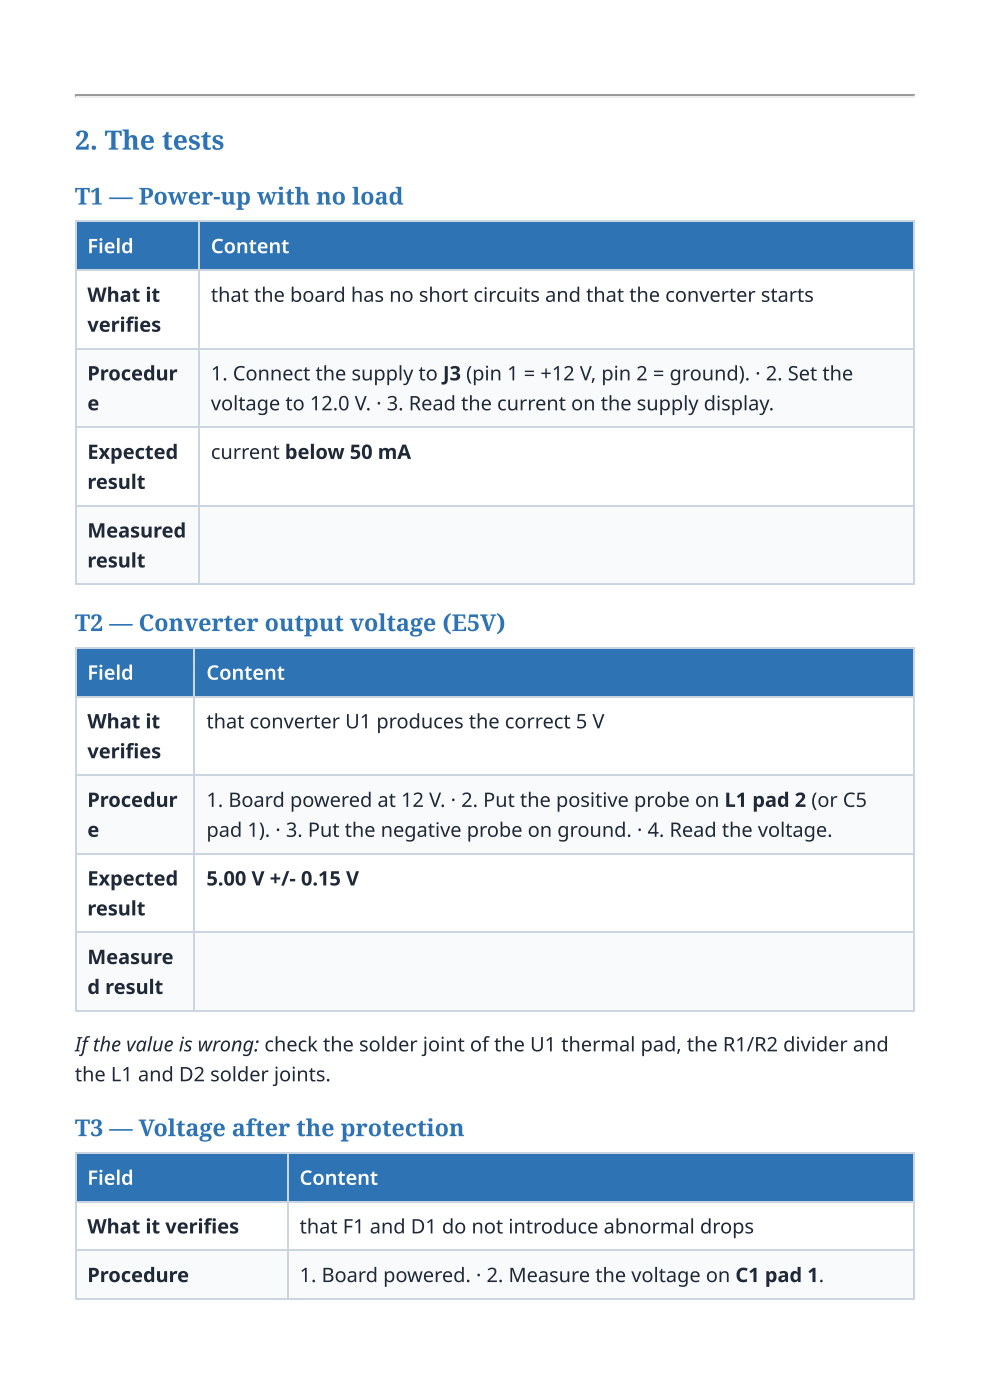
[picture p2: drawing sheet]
<svg xmlns="http://www.w3.org/2000/svg" width="210mm" height="297mm" viewBox="0 0 210 297" stroke-linecap="round" stroke-linejoin="round" font-family="sans-serif">
<defs><g id="words">
<text font-size="5.6" fill="#2e74b5" x="15.9" y="31.8">2. The tests</text>
<g font-size="4.9" fill="#2e74b5">
<text x="15.9" y="43.4">T1 — Power-up with no load</text>
<text x="15.9" y="133.9">T2 — Converter output voltage (E5V)</text>
<text x="15.9" y="241">T3 — Voltage after the protection</text>
</g>
<g font-size="4.2" fill="#fff">
<text x="18.5" y="53.7">Field</text>
<text x="44.7" y="53.7">Content</text>
<text x="18.5" y="144.2">Field</text>
<text x="43.8" y="144.2">Content</text>
<text x="18.5" y="251.4">Field</text>
<text x="63.5" y="251.4">Content</text>
</g>
<g font-size="4.2" fill="#1f2937">
<text x="18.5" y="64">What it</text>
<text x="44.7" y="64">that the board has no short circuits and that the converter starts</text>
<text x="18.5" y="70.4">verifi es</text>
<text x="18.5" y="80.7">Procedur</text>
<text x="44.7" y="80.7">1. Connect the supply to J3 (pin 1 = +12 V, pin 2 = ground). · 2. Set the</text>
<text x="18.5" y="87">e</text>
<text x="44.7" y="87">voltage to 12.0 V. · 3. Read the current on the supply display.</text>
<text x="18.5" y="97.4">Expected</text>
<text x="44.7" y="97.4">current below 50 mA</text>
<text x="18.5" y="103.7">result</text>
<text x="18.5" y="114">Measured</text>
<text x="18.5" y="120.4">result</text>
<text x="18.5" y="154.5">What it</text>
<text x="43.8" y="154.5">that converter U1 produces the correct 5 V</text>
<text x="18.5" y="160.9">verifi es</text>
<text x="18.5" y="171.2">Procedur</text>
<text x="43.8" y="171.2">1. Board powered at 12 V. · 2. Put the positive probe on L1 pad 2 (or C5</text>
<text x="18.5" y="177.5">e</text>
<text x="43.8" y="177.5">pad 1). · 3. Put the negative probe on ground. · 4. Read the voltage.</text>
<text x="18.5" y="187.9">Expected</text>
<text x="43.8" y="187.9">5.00 V +/- 0.15 V</text>
<text x="18.5" y="194.2">result</text>
<text x="18.5" y="204.5">Measure</text>
<text x="18.5" y="210.9">d result</text>
<text x="15.9" y="223">Ifthe value is wrong: check the solder joint of the U1 thermal pad, the R1/R2 divider and</text>
<text x="15.9" y="229.4">the L1 and D2 solder joints.</text>
<text x="18.5" y="261.7">What it verifi es</text>
<text x="63.5" y="261.7">that F1 and D1 do not introduce abnormal drops</text>
<text x="18.5" y="272">Procedure</text>
<text x="63.5" y="272">1. Board powered. · 2. Measure the voltage on C1 pad 1.</text>
</g>
</g></defs>
<path d="M15.9 20.2h178" fill="none" stroke="#9a9a9a" stroke-width=".26"/>
<path d="M15.9 20.5h178" fill="none" stroke="#eee" stroke-width=".26"/>
<path d="M193.9 20.1v.5h-.2v-.2z" fill="#eee"/>
<path d="M15.9 20.1h.2v.3l-.2 .2z" fill="#9a9a9a"/>
<g fill="#2e74b5">
<path d="M16.1 46.8h26v10.4h-26z"/>
<path d="M42.1 46.8h151.8v10.4h-151.8z"/>
</g>
<g fill="#fff">
<path d="M16.1 57.2h26v16.6h-26z"/>
<path d="M42.1 57.2h151.8v16.6h-151.8z"/>
</g>
<g fill="#f8fafc">
<path d="M16.1 73.8h26v16.7h-26z"/>
<path d="M42.1 73.8h151.8v16.7h-151.8z"/>
</g>
<g fill="#fff">
<path d="M16.1 90.5h26v16.7h-26z"/>
<path d="M42.1 90.5h151.8v16.7h-151.8z"/>
</g>
<g fill="#f8fafc">
<path d="M16.1 107.2h26v16.6h-26z"/>
<path d="M42.1 107.2h151.8v16.6h-151.8z"/>
</g>
<path d="M15.9 47h178M15.9 57.3h178M16 46.8v77.3M42.2 46.8v77.3M15.9 74h178M15.9 90.6h178M15.9 107.3h178M15.9 124h178" fill="none" stroke="#cbd5e1" stroke-width=".26"/>
<path d="M193.8 46.8v77.3" fill="none" stroke="#cbd5e1" stroke-width=".25"/>
<g fill="#2e74b5">
<path d="M16.1 137.6h25.2v10.3h-25.2z"/>
<path d="M41.3 137.6h152.6v10.3h-152.6z"/>
</g>
<g fill="#fff">
<path d="M16.1 147.9h25.2v16.7h-25.2z"/>
<path d="M41.3 147.9h152.6v16.7h-152.6z"/>
</g>
<g fill="#f8fafc">
<path d="M16.1 164.6h25.2v16.6h-25.2z"/>
<path d="M41.3 164.6h152.6v16.6h-152.6z"/>
</g>
<g fill="#fff">
<path d="M16.1 181.2h25.2v16.7h-25.2z"/>
<path d="M41.3 181.2h152.6v16.7h-152.6z"/>
</g>
<g fill="#f8fafc">
<path d="M16.1 197.9h25.2v16.7h-25.2z"/>
<path d="M41.3 197.9h152.6v16.7h-152.6z"/>
</g>
<path d="M15.9 137.5h178M16 137.3v77.3M41.1 137.3v77.3M15.9 147.8h178M15.9 164.4h178M15.9 181.1h178M15.9 197.8h178M15.9 214.4h178" fill="none" stroke="#cbd5e1" stroke-width=".26"/>
<path d="M193.8 137.3v77.3" fill="none" stroke="#cbd5e1" stroke-width=".25"/>
<g fill="#2e74b5">
<path d="M16.1 244.5h45v10.3h-45z"/>
<path d="M61.1 244.5h132.8v10.3h-132.8z"/>
</g>
<g fill="#fff">
<path d="M16.1 254.8h45v10.3h-45z"/>
<path d="M61.1 254.8h132.8v10.3h-132.8z"/>
</g>
<g fill="#f8fafc">
<path d="M16.1 265.1h45v10.3h-45z"/>
<path d="M61.1 265.1h132.8v10.3h-132.8z"/>
</g>
<path d="M15.9 244.6h178M15.9 254.9h178M16 244.5v30.9M61 244.5v30.9M15.9 265.2h178M15.9 275.6h178" fill="none" stroke="#cbd5e1" stroke-width=".26"/>
<path d="M193.8 244.5v30.9" fill="none" stroke="#cbd5e1" stroke-width=".25"/>
<use href="#words"/>
</svg>
